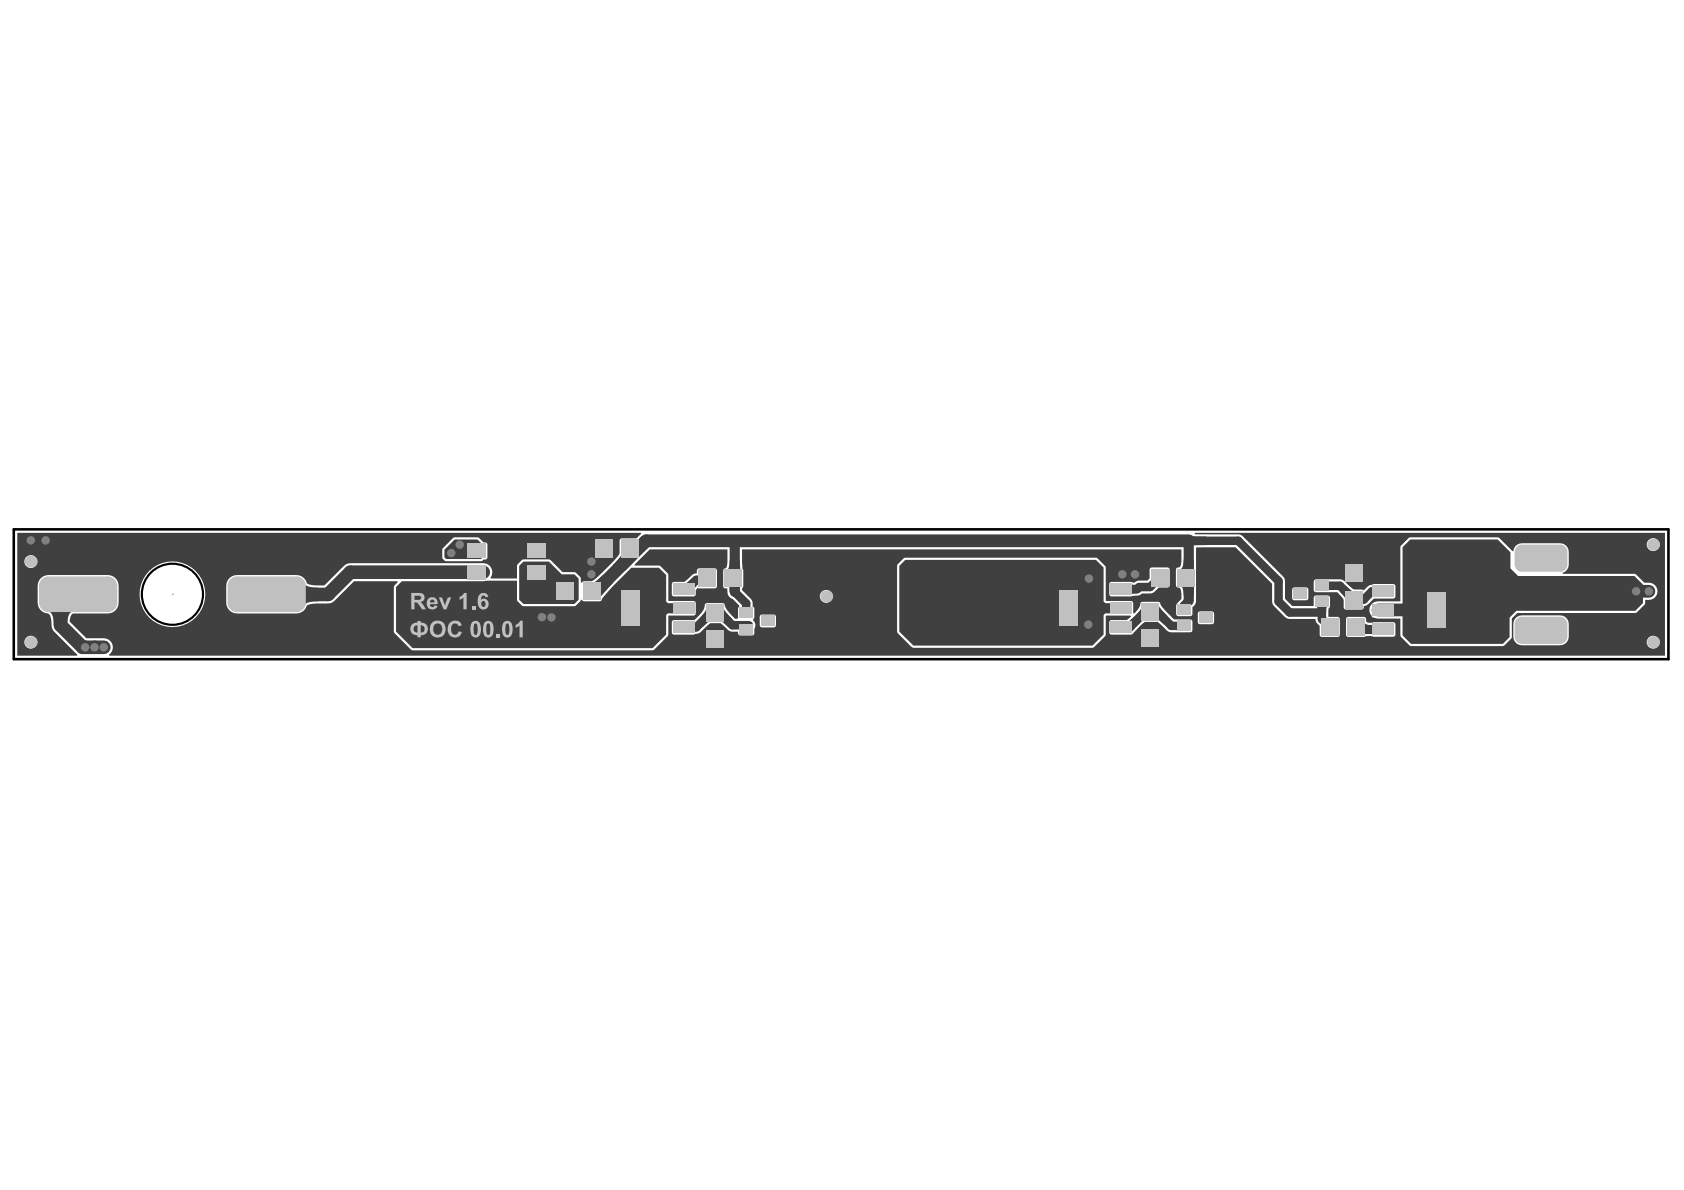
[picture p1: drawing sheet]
<svg xmlns="http://www.w3.org/2000/svg" width="297mm" height="210mm" viewBox="0 0 297 210" stroke-linecap="round" stroke-linejoin="round" font-family="sans-serif">
<g fill="#404040">
<path d="M199.5 103l1.1 .2v1.5l-1.1 .1z"/>
<path d="M209.1 105.5l1.1 1-.3 .3h-2.1z"/>
<path d="M208.8 98.7h1.8v1.8h-2.7a1.02 1.02 0 0 0 .8-1.2z"/>
<path d="M207.9 103.2h2.7v1.8h-1.8a1.64 1.64 0 0 0-.7-1.7z"/>
<path d="M210.5 94.6h2.3v1.5l-2.3 .1z"/>
<path d="M240.8 110.3l1.5-.2v1.8l-1.5-.1z"/>
<path d="M8.3 107.8h4.8a1.35 1.35 0 0 0-1.2 1.5v.9h-2.4a2.23 2.23 0 0 0-1-2.4z"/>
<path d="M78.4 97l1.8-1.8h4l1.4 1.3v1.4l-.8 .7h-6.1l-.3-.3z"/>
<path d="M120.6 103l.5-.1 1-.9 1.2 .8-.9 1-.1 .5z"/>
<path d="M113.2 94.6l1.6 1.6-2.3 2.1-.1-2.9z"/>
<path d="M127.5 106.8a4 4 0 0 0 1.5 2.3l-.6 1.5-1.4-1.2-.5-.1-.2 .2z"/>
<path d="M128.7 98.8h1.8l.1 1.5 .1 .3h-2.7a.98 .98 0 0 0 .7-1.1z"/>
<path d="M128.6 103.4h2l-.1 1h-1.8z"/>
<path d="M198 109.8l.4 .1 .4-.1 1.3-1.1 1 1.2-1.6 1.7z"/>
<path d="M201.5 106.5l1.2 2.8-.2-.2-.5 .1-1.4 1.2-.1-2a2.89 2.89 0 0 0 1-1.9z"/>
<path d="M204.3 106.5a4.5 4.5 0 0 0 1.6 2.1l-.6 1.6-1-.9z"/>
<path d="M240.6 109.5a.96 .96 0 0 0 1.2 .8h.3v1.5l-1.5 .2z"/>
<path d="M53.5 102.5a1.46 1.46 0 0 0 1.7 1.1l1 .1v2.4a3 3 0 0 0-2.6 .7l-.2 .5z"/>
<path d="M103.3 102.9a1.14 1.14 0 0 0 1.5-.2l1.6-1.4 1.8 1.5-2.2 2.4-.2 .5z"/>
<path d="M236.3 104.4l1.1-1.1a2.22 2.22 0 0 0 2 1.2l.1-.1-2.1 2.1a1.23 1.23 0 0 0-.5-1.5z"/>
<path d="M232.1 106.9h2.1l-.2 .3-.1 .8h-1.5l-.1-.8z"/>
<path d="M109.7 96.5l2.8 1.8-2.2 2.3-2.2-.9 1.2-1.4 .5-.7a.8 .8 0 0 0-.1-1.1z"/>
<path d="M124.7 106.8l1.4 2.7-.4-.2-.3 .1-1.5 1.2-.3-1.8a2.97 2.97 0 0 0 1.1-2z"/>
<path d="M91.6 99.8l.7-.7h4.5l2.3 2.2h2.2l.8 .8v3.7l-.8 .7h-9l-.7-.7z"/>
<path d="M69.9 103.5l1-1 20.3-.1v3.5l1 1h9.1l.3-.1 .7-.7 .2-.3 .5 .3h1.5v8.2h-31.7l-2.9-2.9z"/>
<path d="M104.4 106.1h1.4l.2-.1 .3-.6 1.7-1.9 3.4-3.4h4.8l1.3 1.3v4.7l.3 .3h1.2v1.8h-1.2l-.3 .3v3.4l-2.4 2.4h-10.6l-1-1v-6.2z"/>
<path d="M247.4 96.5l1.3-1.3h15.5l2.2 2.2v2.9l1.4 1.3h20.5l1.5 1.5v3.3l-1.3 1.3h-21l-1.2 1.2v3.5l-1.2 1.2h-16.2l-1.5-1.5z"/>
<path d="M159.7 98.8h33.6l1.4 1.3v6l.3 .3h1.2v1.8h-1.2l-.3 .3v3.4l-2 2h-31.6l-2.5-2.5v-11.6z"/>
<path d="M3.1 94h109.9l.1 .2-.8 .8h-2.6l-.3 .1-.1 .3v2.3l-1.3 1.5a18.4 18.4 0 0 1-3.4 3.2l-.2 .1h-1.4l-.4 .3-.1-.1-.1-.8-.8-.9-.3-.1h-2.1l-2.1-2.1-.3-.1h-4.6l-1 1v2.3h-4.6l-.1-.1 .1-.2a1.59 1.59 0 0 0-1.4-2.4l-23.8 .1-.7 .4-3.5 3.5h-1.3a2.41 2.41 0 0 1-1.8-.5 1.9 1.9 0 0 0-1.8-1.4l-11 .1a1.89 1.89 0 0 0-1.4 1.8l.1 3.5a1.89 1.89 0 0 0 1.8 1.4l11-.1a1.89 1.89 0 0 0 1.3-1.3l1.1-.3 2.7-.1 .8-.2 3.8-3.7h7.6l.1 .2-.7 .8v8.1l3.1 3.1h42.5l.3-.1 2.5-2.5v-3.5l4.6-.1 .2-.3v-2l-.4-.2h-4.3l-.1-4.6-.1-.3-1.4-1.3h-4.4l-.1-.2 2.7-2.7h13.7v2.3a1.06 1.06 0 0 1-.3 1l-.3 .2-.1 .2v2.8l.2 .4h.5v.4a1.32 1.32 0 0 0 .9 1.4l1.2 1.3-.2 .5-.1 1.7h-.4l-.4-.4a3.8 3.8 0 0 1-1.4-1.9l-.2-.3-.2-.1h-2.8a1.05 1.05 0 0 0-.5 1l-.7 .9-1 1.1h-3.6l-.4 .2v2l.2 .3h3.6l.5-.1a1.85 1.85 0 0 0 1.5-1l1-.9h1.8l1.5 1.4 .6 .1h1v.5l.2 .2h2.3l.3-.2a1.63 1.63 0 0 1 .2-1.3 1.35 1.35 0 0 0-.4-1.3l.3-.4v-1.5l-.3-.4-.1-.9-.3-.5-1.5-1.5v-.4l.2-.3v-2.8l-.1-.3-.1-1.1v-2.3h77.5v1.9a1.08 1.08 0 0 1-.4 1.3l-.5 .1-.1 .3v2.7l.1 .3 .3 .1a.59 .59 0 0 1 .6 .8v1.3l-.9 1v1.6l.1 .3 .2 .1h2.3l.2-.4v-1.2a1.29 1.29 0 0 0 .7-1.1v-9.4l6.9-.1 6.5 6.5v3.4l.3 .5 2 1.9 .8 .4h4.5l.2 .6 .6 .6v1.6l.1 .2 .3 .2h2.7l.4-.3v-3l-.4-.3-1.6-.1v-1.3l.3-.5v-1.5l-.1-.3-.3-.1-2.2 .1-.3 .3v1.5h-3.8l-1.2-1.3v-3.1l-.2-.6-7.5-7.5-.6-.1-7.7-.1 .1-.2h82.9v21.7h-274.4l-.1-.2 .2-.2a1.59 1.59 0 0 0 .4-1.7 1.59 1.59 0 0 0-1.5-1h-3.1l-2.9-3a1.28 1.28 0 0 1 .7-1.4l6.5-.1a1.89 1.89 0 0 0 1.4-1.8v-3.5a1.9 1.9 0 0 0-1.9-1.4l-11 .1a1.89 1.89 0 0 0-1.4 1.8l.1 3.5a2.03 2.03 0 0 0 1.8 1.4 2.23 2.23 0 0 1 .6 2.1v.4l.4 .7 4.2 4.1-.1 .2h-10.5zM290.5 96.1a1.14 1.14 0 0 0 2.2 0 1.14 1.14 0 0 0-2.2 0zM159.4 98.5l-1 1-.2 .3v11.6l.2 .3 2.4 2.5 .3 .1h31.6l.3-.1 2-2.1 .1-3.5h4.3l.1 .2-.8 .6h-2.7l-.2 .1-.1 .3v1.8l.1 .2 .2 .1h3.6l2.3-2.2h2.3l1.6 1.5 .5 .3h3.6l.4-.2v-1.7l-.2-.3h-3l-1.7-1.8-1-1.3h-2.9a1 1 0 0 0-.5 .8l-1 1.2-.1-.1v-1.7l-.3-.4-4.6-.1v-5.9l-1.5-1.6h-33.8zM78.1 96.7l-.1 .3v1.3l.5 .7h6.5a.67 .67 0 0 1 .7-.3l.3-.4-.1-2.4-.2-.2h-.4l-.9-.9h-4.4zM24.6 104.8a5.8 5.8 0 0 0 11.6 0 5.8 5.8 0 0 0-11.6 0zM4.3 99.1a1.15 1.15 0 0 0 2.3 0 1.15 1.15 0 0 0-2.3 0zM195.8 102.8l-.1 .2v1.8l.2 .4h3.6l1.4-.2 .5-.3h1.5a1.95 1.95 0 0 0 1.5-1.1h1.5l.4-.2v-2.9l-.2-.4h-3.1l-.2 .4v1.5l-.4 .4h-1.7l-.6 .4-.6-.2h-3.5zM118.6 102.8l-.1 .2v1.8l.2 .4h3.8l.2-.2v-.9l.4-.4 3 .1 .3-.1 .1-.3-.1-2.9-.3-.3-2.9 .1-.3 .2v.6l-.7 .2-1.5 1.3h-1.8zM228 103.7l-.1 .3v1.5l.1 .3 .3 .1h2.1l.3-.1 .1-.3v-1.5l-.1-.3-.3-.1h-2.1zM144.6 105.2a1.15 1.15 0 0 0 2.3 0 1.15 1.15 0 0 0-2.3 0zM231.8 102.3l-.1 .3v1.5l.1 .2 .3 .2h3.8l1.1 1.3v1.5l.4 .2h2.9l.2-.2 .1-.4 .5-.2 1.2-1.1h3.5l.3-.3v-1.9l-.2-.4h-3.6l-.3 .2a1.82 1.82 0 0 0-1.4 .9l-.4-.1h-1.4l-1-.9a1.81 1.81 0 0 0-1.5-.9h-4.2zM247.1 96.2l-.1 .3v9.6h-3.9a1.54 1.54 0 0 0-1.5 1.1 1.54 1.54 0 0 0 .7 1.8l.8 .1h3.9v3.1l1.7 1.7 16.4 .1 .3-.1 1.2-1.4 .1-3.4 .9-1h20.9l.2-.1 1.4-1.3 .1-.9a1.62 1.62 0 0 0 1.7-.5 1.62 1.62 0 0 0 .3-1.8 1.85 1.85 0 0 0-2.2-.7l-1.4-1.5-.3-.1h-12.6l-.1-.2a1.5 1.5 0 0 0 1.1-1.4v-2.3a1.52 1.52 0 0 0-1.5-1.5h-6.8a1.49 1.49 0 0 0-1.4 1.4h-.2l-2.3-2.3-.3-.1h-15.5l-.2 .1zM211.4 108l-.1 .2v1.5l.1 .3 .3 .1h2.1l.2-.1 .2-.3v-1.5l-.2-.2-.2-.2h-2.1zM134.1 108.5l-.1 .3v1.5l.1 .3 .3 .1h2.1l.3-.1 .1-.3v-1.5l-.1-.3-.3-.1h-2.1zM237.5 108.9l-.1 .3v2.8l.3 .3 2.9 .1 1-.2 .7 .1h3.5l.3-.2v-2l-.2-.3-3.6-.1-.7 .2-.6-.2-.1-.6-.2-.3h-2.9zM267.4 109l-.4 .7-.1 2.6a1.52 1.52 0 0 0 1.5 1.5h6.8a1.52 1.52 0 0 0 1.5-1.5v-2.2a1.52 1.52 0 0 0-1.5-1.6h-6.8l-.3 .1zM290.5 113.3a1.14 1.14 0 0 0 2.2 0 1.14 1.14 0 0 0-2.2 0zM4.3 113.3a1.15 1.15 0 0 0 2.3 0 1.15 1.15 0 0 0-2.3 0z"/>
</g>
<path d="M209.7 95.4h8.7l7.1 7.1v3.6l2 1.9h5.7M125 102.3h-2.2l-1.6 1.6M129.6 104.4l2 2v.7M132.1 110.3h-2.9l-2.1-2.1h-1.8l-2.5 2.5h-2.4M204.5 101.9l-1.6 1.6h-1.9l-.4 .4h-3M209.2 110.4h-2.6l-2.5-2.5h-1.2l-.5-.4-3.2 3.2h-1.6M209.7 106l-.9 .9v.7M233.2 106.2v3l1.4 1.4M233.2 103.3h3.1l2.5 2.5h1.7l1.5-1.5h2M239.2 110.6l.4 .4h4.4" fill="none" stroke="#404040" stroke-width="1.5"/>
<path d="M129.6 95.5v8.9M209.7 95.4v10.6" fill="none" stroke="#404040" stroke-width="1.8"/>
<path d="M10.7 105.8v4.5l3.9 3.9h3.7M11 104.9h2.8M85.2 100.9h-23.4l-3.9 4h-10.8M269.1 111.2h2.7l.6 .6" fill="none" stroke="#404040" stroke-width="2.4"/>
<path d="M209.7 95.4h-95.7l-8.9 8.9M243.1 107.6h9.8M288.6 104.3h2.2" fill="none" stroke="#404040" stroke-width="2.2"/>
<g fill="#808080">
<circle cx="192.1" cy="102.1" r=".75"/>
<circle cx="97.3" cy="108.9" r=".75"/>
<circle cx="95.6" cy="108.9" r=".75"/>
<circle cx="192" cy="110.2" r=".75"/>
<circle cx="104.3" cy="99.1" r=".75"/>
<circle cx="5.4" cy="95.3" r=".75"/>
<circle cx="8.1" cy="95.3" r=".75"/>
<circle cx="104.3" cy="101.3" r=".75"/>
<circle cx="200.2" cy="101.3" r=".75"/>
<circle cx="198" cy="101.3" r=".75"/>
<circle cx="290.8" cy="104.3" r=".75"/>
<circle cx="288.6" cy="104.3" r=".75"/>
<circle cx="79.6" cy="97.6" r=".75"/>
<circle cx="81.1" cy="96.1" r=".75"/>
<circle cx="15" cy="114.2" r=".75"/>
<circle cx="16.7" cy="114.2" r=".75"/>
<circle cx="18.3" cy="114.2" r=".75"/>
<circle cx="270.5" cy="111.2" r=".75"/>
<circle cx="270.8" cy="98.5" r=".75"/>
<circle cx="272.7" cy="111.2" r=".75"/>
<circle cx="272.7" cy="98.5" r=".75"/>
<circle cx="268.4" cy="111.2" r=".75"/>
<circle cx="269.1" cy="98.5" r=".75"/>
<circle cx="275" cy="111.2" r=".75"/>
<circle cx="274.7" cy="98.5" r=".75"/>
</g>
<g fill="#404040">
<path d="M275.2 108.9v1.2zM275.2 108.9a1.12 1.12 0 0 1 1.1 1.2h-1.1z"/>
<path d="M267.3 110.1h1.1zM267.5 109.4l.6-.4 .3-.1v1.2h-1.1z"/>
<path d="M268.4 112.3v1.1zM267.3 112.3h1.1v1.1a1.12 1.12 0 0 1-1.1-1.1z"/>
<path d="M275.2 112.3h1.1zM275.2 112.3h1.1a1.12 1.12 0 0 1-1.1 1.1z"/>
<path d="M275.2 96.2v1.1zM275.2 96.2a1.12 1.12 0 0 1 1.1 1.1h-1.1z"/>
<path d="M267.3 97.3h1.1zM267.5 96.7l.6-.4 .3-.1v1.1h-1.1z"/>
<path d="M268.4 99.6v1.1zM267.3 99.6h1.1v1.1a1.12 1.12 0 0 1-1.1-1.1z"/>
<path d="M275.2 99.6h1.1zM275.2 99.6h1.1a1.12 1.12 0 0 1-1.1 1.1z"/>
<path d="M41.8 106.3v1.5zM40.3 106.3h1.5v1.5a1.5 1.5 0 0 1-1.5-1.5z"/>
<path d="M52.3 106.3h1.5zM52.3 106.3h1.5a1.5 1.5 0 0 1-1.5 1.5z"/>
<path d="M52.3 101.8v1.5zM52.3 101.8a1.5 1.5 0 0 1 1.5 1.5h-1.5z"/>
<path d="M40.3 103.3h1.5zM40.6 102.4l.7-.5 .5-.1v1.5h-1.5z"/>
<path d="M8.5 106.3v1.5zM7 106.3h1.5v1.5a1.5 1.5 0 0 1-1.5-1.5z"/>
<path d="M19 106.3h1.5zM19 106.3h1.5a1.5 1.5 0 0 1-1.5 1.5z"/>
<path d="M19 101.8v1.5zM19 101.8a1.5 1.5 0 0 1 1.5 1.5h-1.5z"/>
<path d="M7 103.3h1.5zM7.3 102.4l.8-.5 .4-.1v1.5h-1.5z"/>
<circle cx="5.4" cy="99.1" r=".75"/>
<circle cx="145.7" cy="105.2" r=".75"/>
<circle cx="291.6" cy="96.1" r=".75"/>
<circle cx="5.4" cy="113.3" r=".75"/>
<circle cx="291.6" cy="113.3" r=".75"/>
</g>
<g fill="#404040">
<path d="M118.9 109.8h3.4v1.8h-3.4z" fill-rule="evenodd"/>
<path d="M130.6 110.2h2.1v1.5h-2.1z" fill-rule="evenodd"/>
<path d="M130.6 107.4h2.1v1.5h-2.1z" fill-rule="evenodd"/>
<path d="M228.3 104h2.1v1.5h-2.1z" fill-rule="evenodd"/>
<path d="M82.6 96.1h3v2.2h-3z" fill-rule="evenodd"/>
<path d="M82.6 99.8h3v2.3h-3z" fill-rule="evenodd"/>
<path d="M93.1 96.1h3v2.2h-3z" fill-rule="evenodd"/>
<path d="M93.1 99.8h3v2.3h-3z" fill-rule="evenodd"/>
<path d="M105.2 95.4h2.7v2.9h-2.7z" fill-rule="evenodd"/>
<path d="M118.9 106.4h3.4v1.8h-3.4z" fill-rule="evenodd"/>
<path d="M118.9 103h3.4v1.8h-3.4z" fill-rule="evenodd"/>
<path d="M124.7 111.4h2.8v2.8h-2.8z" fill-rule="evenodd"/>
<path d="M124.7 106.8h2.8v2.7h-2.8z" fill-rule="evenodd"/>
<path d="M127.9 100.6h2.8v2.8h-2.8z" fill-rule="evenodd"/>
<path d="M201.5 111.2h2.8v2.8h-2.8z" fill-rule="evenodd"/>
<path d="M201.5 106.5h2.8v2.8h-2.8z" fill-rule="evenodd"/>
<path d="M203.2 100.5h2.7v2.7h-2.7z" fill-rule="evenodd"/>
<path d="M211.7 108.2h2.1v1.5h-2.1z" fill-rule="evenodd"/>
<path d="M237.8 109.2h2.8v2.8h-2.8z" fill-rule="evenodd"/>
<path d="M237.4 99.7h2.8v2.8h-2.8z" fill-rule="evenodd"/>
<path d="M103 102.9h2.8v2.8h-2.8z" fill-rule="evenodd"/>
<path d="M186.9 104.3h3v6h-3z" fill-rule="evenodd"/>
<path d="M237.4 104.4h2.8v2.7h-2.8z" fill-rule="evenodd"/>
<path d="M251.9 104.7h3v6h-3z" fill-rule="evenodd"/>
<path d="M196 109.8h3.5v1.8h-3.5z" fill-rule="evenodd"/>
<path d="M207.8 106.8h2.1v1.5h-2.1z" fill-rule="evenodd"/>
<path d="M242.3 110.1h3.5v1.8h-3.5z" fill-rule="evenodd"/>
<path d="M242.3 106.8h3.5v1.8h-3.5z" fill-rule="evenodd"/>
<path d="M109.7 95.4h2.7v2.9h-2.7z" fill-rule="evenodd"/>
<path d="M134.4 108.8h2.1v1.5h-2.1z" fill-rule="evenodd"/>
<path d="M123.3 100.6h2.8v2.8h-2.8z" fill-rule="evenodd"/>
<path d="M196 106.4h3.5v1.8h-3.5z" fill-rule="evenodd"/>
<path d="M207.8 109.6h2.1v1.5h-2.1z" fill-rule="evenodd"/>
<path d="M207.8 100.5h2.8v2.7h-2.8z" fill-rule="evenodd"/>
<path d="M196 103h3.5v1.8h-3.5z" fill-rule="evenodd"/>
<path d="M233.2 109.2h2.7v2.8h-2.7z" fill-rule="evenodd"/>
<path d="M232.1 105.4h2.1v1.5h-2.1z" fill-rule="evenodd"/>
<path d="M232.1 102.6h2.1v1.5h-2.1z" fill-rule="evenodd"/>
<path d="M267.3 110.1l1.1-1.2h6.8l1.1 1.2v2.2l-1.1 1.1h-6.8l-1.1-1.1z" fill-rule="evenodd"/>
<path d="M267.3 97.3l1.1-1.1h6.8l1.1 1.1v2.3l-1.1 1.1h-6.8l-1.1-1.1z" fill-rule="evenodd"/>
<path d="M40.3 103.3l1.5-1.5h10.5l1.5 1.5v3l-1.5 1.5h-10.5l-1.5-1.5z" fill-rule="evenodd"/>
<path d="M98.4 102.9h2.7v2.8h-2.7z" fill-rule="evenodd"/>
<path d="M109.7 104.3h3v6h-3z" fill-rule="evenodd"/>
<path d="M242.3 103.4h3.5v1.8h-3.5z" fill-rule="evenodd"/>
<path d="M7 103.3l1.5-1.5h10.5l1.5 1.5v3l-1.5 1.5h-10.5l-1.5-1.5z" fill-rule="evenodd"/>
</g>
<path d="M2.4 93.4h291.9v22.9h-291.9z" fill="none" stroke="#000" stroke-width=".45"/>
<circle cx="30.4" cy="104.8" r="5.4" fill="none" stroke="#000" stroke-width=".38"/>
<g fill="#c0c0c0">
<path d="M79.4 109.8a1.23 1.23 0 0 1 2 .5l-.5 .1a.69 .69 0 0 0-.9-.4 .69 .69 0 0 0-.4 .9v.1a.77 .77 0 0 0 .7 1l.4-.2 .2-.4 .5 .2a1.3 1.3 0 0 1-1.6 .8 1.3 1.3 0 0 1-.8-1.7z"/>
<path d="M87.6 111.8h.5v.6h-.5z"/>
<path d="M91 110.2l.4-.2 .4-.5h.4v2.9h-.6v-2.1l-.6 .4z"/>
<path d="M77.4 105.4h.6l.5 1.4 .5-1.4h.6l-.9 2.1h-.5z"/>
<path d="M81.1 105.3l.3-.2 .5-.5h.4v2.9h-.6v-2.1l-.6 .4z"/>
<path d="M83.3 106.9h.5v.6h-.5z"/>
<path d="M72.6 110.2l.4-.3 .6-.1v-.3h.6v.3h.1a1.13 1.13 0 0 1 1.2 1.2 1.13 1.13 0 0 1-1.3 1.1v.3h-.6v-.3l-.1-.1a1.12 1.12 0 0 1-1-.6 1.12 1.12 0 0 1 .1-1.2zM74.2 110.3v1.3l.2-.1a.63 .63 0 0 0 .5-.7 .63 .63 0 0 0-.7-.5zM73.1 110.5a.69 .69 0 0 0-.1 .7 .69 .69 0 0 0 .6 .4v-1.3z"/>
<path d="M76.1 109.9l.4-.3 .4-.1a1.48 1.48 0 0 1 1.7 1.8 1.48 1.48 0 0 1-2.3 .9l-.4-.6a2.09 2.09 0 0 1 .2-1.7zM76.6 110.2l-.2 .9a.82 .82 0 0 0 1 .8 .82 .82 0 0 0 .6-1.2 .79 .79 0 0 0-.5-.7 .79 .79 0 0 0-.9 .2z"/>
<path d="M83.2 109.8l.4-.2 .4-.1a1.07 1.07 0 0 1 .8 1.3v.4a1.08 1.08 0 0 1-.9 1.3l-.4-.1a1.87 1.87 0 0 1-.5-2.2zM83.6 110.1l-.1 1.2a.58 .58 0 0 0 .5 .7l.2-.3v-1.3a.32 .32 0 0 0-.2-.4 .32 .32 0 0 0-.4 .1z"/>
<path d="M85.5 109.8l.2-.2a.89 .89 0 0 1 1 .1 .89 .89 0 0 1 .3 .9l.1 .6a1.15 1.15 0 0 1-.8 1.3l-.4-.1a1.39 1.39 0 0 1-.7-1.7zM85.9 110l-.1 .6v1a.34 .34 0 0 0 .4 .4 .34 .34 0 0 0 .3-.5v-1.1a.36 .36 0 0 0-.6-.4z"/>
<path d="M88.8 109.8l.4-.2 .4-.1a1.07 1.07 0 0 1 .8 1.3v.4a1.08 1.08 0 0 1-.9 1.3l-.4-.1a1.87 1.87 0 0 1-.5-2.2zM89.2 110.1v1.2a.45 .45 0 0 0 0 .5 .45 .45 0 0 0 .4 .2l.2-.3v-1.3a.32 .32 0 0 0-.2-.4 .32 .32 0 0 0-.4 .1z"/>
<path d="M72.5 104.6h1.4a.81 .81 0 0 1 1 .6 .81 .81 0 0 1-.8 1l.4 .2 .6 1.1h-.7l-.6-1a.57 .57 0 0 0-.7-.2v1.2h-.6zM73.1 105.1v.7h.8a.4 .4 0 0 0 .4-.5 .4 .4 0 0 0-.7-.2z"/>
<path d="M75.5 105.6l.4-.2 .3-.1a.96 .96 0 0 1 1 1.3h-1.4a.42 .42 0 0 0 .3 .5 .42 .42 0 0 0 .5-.3l.6 .1a1.02 1.02 0 0 1-1.4 .5 1.02 1.02 0 0 1-.4-1.4zM76 105.9l-.2 .4h.9a.46 .46 0 0 0-.6-.5z"/>
<path d="M84.6 104.9a.86 .86 0 0 1 .9-.3 .86 .86 0 0 1 .6 .7h-.5a.38 .38 0 0 0-.5-.2 .38 .38 0 0 0-.2 .5v.2a.88 .88 0 0 1 1.1 .2 .88 .88 0 0 1 0 1.1l-.2 .2a1.03 1.03 0 0 1-1.1 0 1.03 1.03 0 0 1-.4-1.1v-.7zM85 106.1a.53 .53 0 0 0-.1 .6 .53 .53 0 0 0 .6 .3 .56 .56 0 0 0 .1-.6 .56 .56 0 0 0-.5-.4z"/>
<path d="M275.2 108.8v1.3zM275.2 108.8a1.28 1.28 0 0 1 1.3 1.3h-1.3z"/>
<path d="M267.2 110.1h1.2zM267.4 109.3l.6-.5h.4v1.3h-1.2z"/>
<path d="M268.4 112.3v1.3zM267.2 112.3h1.2v1.3a1.28 1.28 0 0 1-1.2-1.3z"/>
<path d="M275.2 112.3h1.3zM275.2 112.3h1.3a1.27 1.27 0 0 1-1.3 1.3z"/>
<path d="M275.2 96.1v1.2zM275.2 96.1a1.28 1.28 0 0 1 1.3 1.2h-1.3z"/>
<path d="M267.2 97.3h1.2zM267.4 96.6l.6-.5h.4v1.2h-1.2z"/>
<path d="M268.4 99.6v1.3zM267.2 99.6h1.2v1.3a1.28 1.28 0 0 1-1.2-1.3z"/>
<path d="M275.2 99.6h1.3zM275.2 99.6h1.3a1.27 1.27 0 0 1-1.3 1.3z"/>
<path d="M41.8 106.3v1.7zM40.1 106.3h1.7v1.7a1.65 1.65 0 0 1-1.7-1.7z"/>
<path d="M52.3 106.3h1.6zM52.3 106.3h1.6a1.65 1.65 0 0 1-1.6 1.7z"/>
<path d="M52.3 101.7v1.6zM52.3 101.7a1.65 1.65 0 0 1 1.6 1.6h-1.6z"/>
<path d="M40.1 103.3h1.7zM40.6 102.2l.8-.5h.4v1.6h-1.7l.1-.4z"/>
<path d="M8.5 106.3v1.7zM6.9 106.3h1.6v1.7a1.65 1.65 0 0 1-1.6-1.7z"/>
<path d="M19 106.3h1.7zM19 106.3h1.7a1.65 1.65 0 0 1-1.7 1.7z"/>
<path d="M19 101.7v1.6zM19 101.7a1.65 1.65 0 0 1 1.7 1.6h-1.7z"/>
<path d="M6.9 103.3h1.6zM7.4 102.2l.7-.5h.4v1.6h-1.6v-.4z"/>
<circle cx="270.5" cy="111.2" r=".9"/>
<circle cx="270.8" cy="98.5" r=".9"/>
<circle cx="272.7" cy="111.2" r=".9"/>
<circle cx="272.7" cy="98.5" r=".9"/>
<circle cx="268.4" cy="111.2" r=".9"/>
<circle cx="269.1" cy="98.5" r=".9"/>
<circle cx="275" cy="111.2" r=".9"/>
<circle cx="274.7" cy="98.5" r=".9"/>
<circle cx="30.4" cy="104.8" r=".15"/>
<circle cx="5.4" cy="99.1" r="1.05"/>
<circle cx="145.7" cy="105.2" r="1.05"/>
<circle cx="291.6" cy="96.1" r="1.05"/>
<circle cx="5.4" cy="113.3" r="1.05"/>
<circle cx="291.6" cy="113.3" r="1.05"/>
</g>
<g fill="#c0c0c0">
<path d="M118.7 109.6h3.8v2.1h-3.8z" fill-rule="evenodd"/>
<path d="M130.4 110.1h2.4v1.8h-2.4z" fill-rule="evenodd"/>
<path d="M130.4 107.2h2.4v1.8h-2.4z" fill-rule="evenodd"/>
<path d="M228.1 103.8h2.4v1.8h-2.4z" fill-rule="evenodd"/>
<path d="M82.4 95.9h3.3v2.6h-3.3z" fill-rule="evenodd"/>
<path d="M82.4 99.7h3.3v2.5h-3.3z" fill-rule="evenodd"/>
<path d="M92.9 95.9h3.3v2.6h-3.3z" fill-rule="evenodd"/>
<path d="M92.9 99.7h3.3v2.5h-3.3z" fill-rule="evenodd"/>
<path d="M105 95.2h3.1v3.2h-3.1z" fill-rule="evenodd"/>
<path d="M118.7 106.2h3.8v2.1h-3.8z" fill-rule="evenodd"/>
<path d="M118.7 102.9h3.8v2.1h-3.8z" fill-rule="evenodd"/>
<path d="M124.5 111.3h3.1v3h-3.1z" fill-rule="evenodd"/>
<path d="M124.5 106.6h3.1v3.1h-3.1z" fill-rule="evenodd"/>
<path d="M127.8 100.5h3.1v3.1h-3.1z" fill-rule="evenodd"/>
<path d="M201.4 111h3v3.1h-3z" fill-rule="evenodd"/>
<path d="M201.4 106.4h3v3.1h-3z" fill-rule="evenodd"/>
<path d="M203 100.3h3.1v3.1h-3.1z" fill-rule="evenodd"/>
<path d="M211.5 108.1h2.4v1.8h-2.4z" fill-rule="evenodd"/>
<path d="M237.7 109h3v3.1h-3z" fill-rule="evenodd"/>
<path d="M237.2 99.6h3.1v3.1h-3.1z" fill-rule="evenodd"/>
<path d="M102.9 102.8h3v3h-3z" fill-rule="evenodd"/>
<path d="M186.8 104.1h3.3v6.3h-3.3z" fill-rule="evenodd"/>
<path d="M237.2 104.2h3.1v3.1h-3.1z" fill-rule="evenodd"/>
<path d="M251.7 104.5h3.3v6.3h-3.3z" fill-rule="evenodd"/>
<path d="M195.9 109.6h3.7v2.1h-3.7z" fill-rule="evenodd"/>
<path d="M207.7 106.7h2.4v1.8h-2.4z" fill-rule="evenodd"/>
<path d="M242.2 110h3.7v2.1h-3.7z" fill-rule="evenodd"/>
<path d="M242.2 106.6h3.7v2.1h-3.7z" fill-rule="evenodd"/>
<path d="M109.5 95.2h3.1v3.2h-3.1z" fill-rule="evenodd"/>
<path d="M134.2 108.6h2.4v1.8h-2.4z" fill-rule="evenodd"/>
<path d="M123.2 100.5h3v3.1h-3z" fill-rule="evenodd"/>
<path d="M195.9 106.2h3.7v2.1h-3.7z" fill-rule="evenodd"/>
<path d="M207.7 109.5h2.4v1.8h-2.4z" fill-rule="evenodd"/>
<path d="M207.7 100.3h3v3.1h-3z" fill-rule="evenodd"/>
<path d="M195.9 102.9h3.7v2.1h-3.7z" fill-rule="evenodd"/>
<path d="M233 109h3.1v3.1h-3.1z" fill-rule="evenodd"/>
<path d="M232 105.3h2.4v1.8h-2.4z" fill-rule="evenodd"/>
<path d="M232 102.4h2.4v1.8h-2.4z" fill-rule="evenodd"/>
<path d="M267.2 110.1l1.2-1.3h6.8l1.3 1.3v2.2l-1.3 1.3h-6.8l-1.2-1.3z" fill-rule="evenodd"/>
<path d="M267.2 97.3l1.2-1.2h6.8l1.3 1.2v2.3l-1.3 1.3h-6.8l-1.2-1.3z" fill-rule="evenodd"/>
<path d="M40.1 103.3l1.7-1.6h10.5l1.6 1.6v3l-1.6 1.7h-10.5l-1.7-1.7z" fill-rule="evenodd"/>
<path d="M98.2 102.8h3.1v3h-3.1z" fill-rule="evenodd"/>
<path d="M109.6 104.1h3.3v6.3h-3.3z" fill-rule="evenodd"/>
<path d="M242.2 103.2h3.7v2.1h-3.7z" fill-rule="evenodd"/>
<path d="M6.9 103.3l1.6-1.6h10.5l1.7 1.6v3l-1.7 1.7h-10.5l-1.6-1.7z" fill-rule="evenodd"/>
</g>
</svg>
